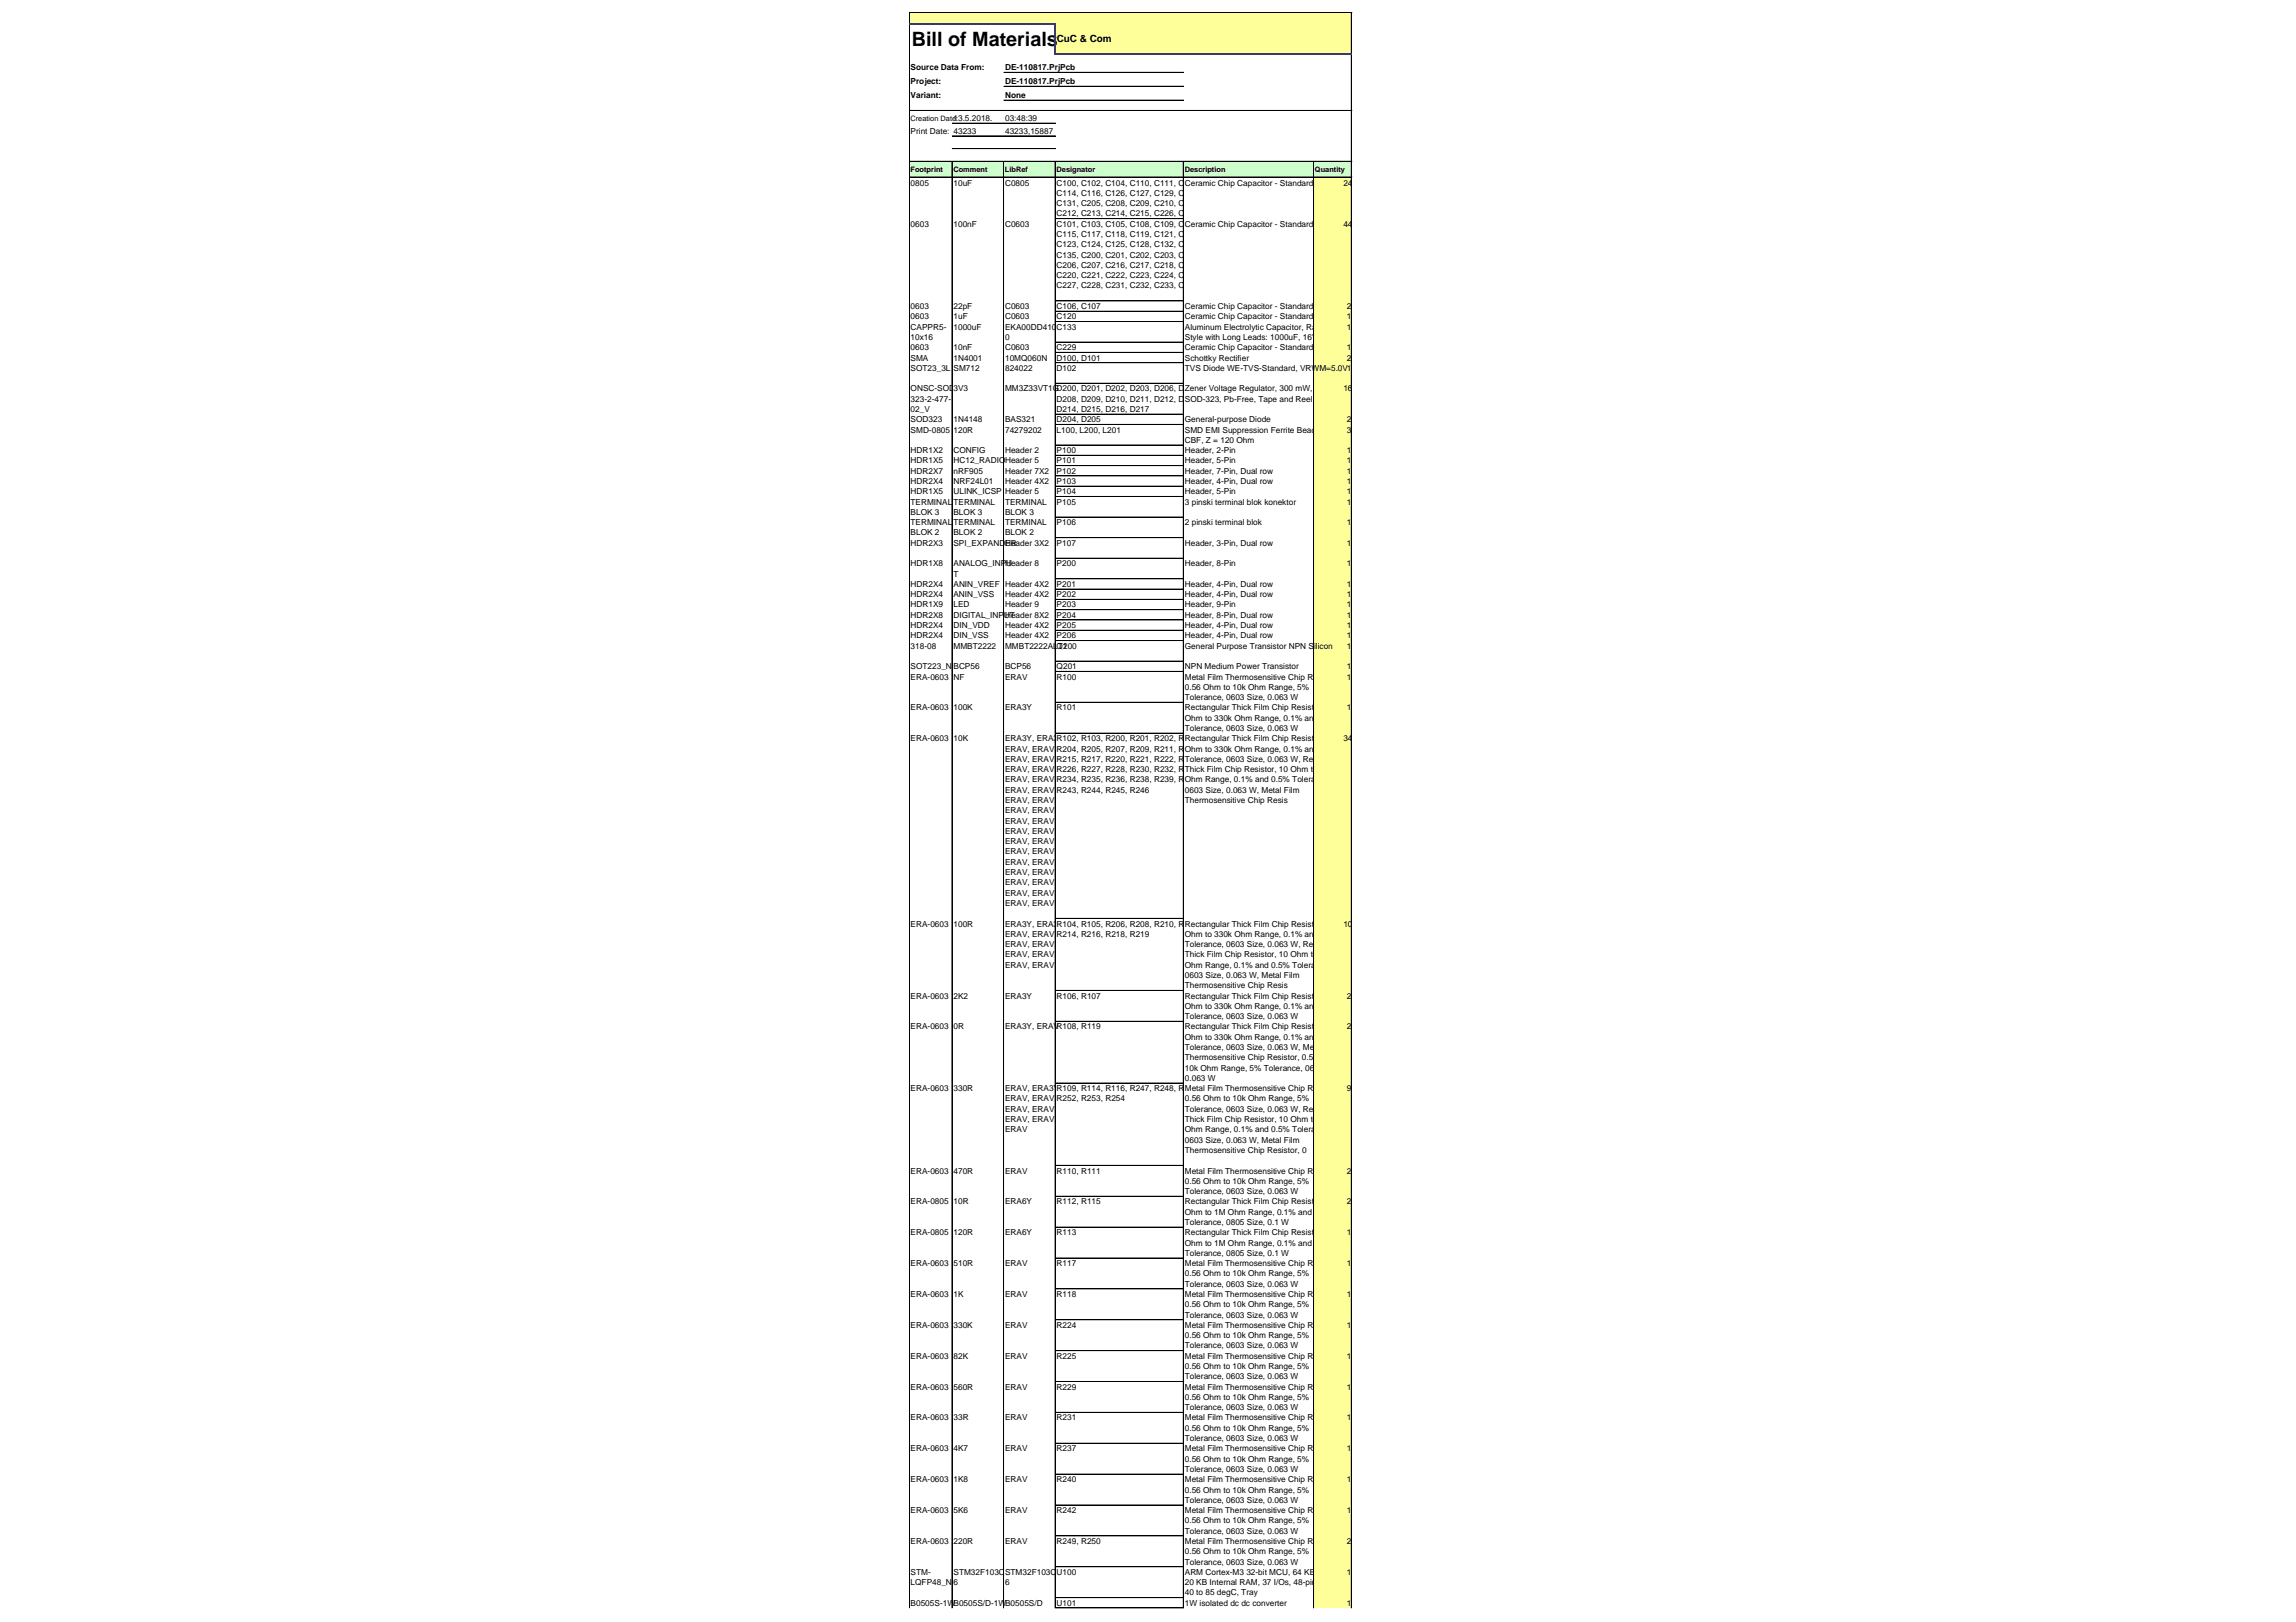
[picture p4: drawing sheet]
<svg xmlns="http://www.w3.org/2000/svg" width="297mm" height="210mm" viewBox="0 0 297 210" stroke-linecap="round" stroke-linejoin="round" font-family="sans-serif">
<defs><g id="words">
<text font-size="2.6" x="118" y="6">Bill of Materials</text>
<text font-size="1.3" x="136.7" y="5.5">CuC &amp; Com</text>
<g font-size="1.1">
<text x="117.8" y="9.1">Source Data From:</text>
<text x="117.8" y="10.9">Project:</text>
<text x="130" y="9.1">DE-110817.PrjPcb</text>
<text x="130" y="10.9">DE-110817.PrjPcb</text>
<text x="117.8" y="12.7">Variant:</text>
<text x="117.8" y="17.3">Print Date: 43233</text>
<text x="123.4" y="15.7">13.5.2018.</text>
<text x="130" y="12.7">None</text>
<text x="130" y="15.7">03:48:39</text>
<text x="130" y="17.3">43233,15887</text>
<text x="117.8" y="24">0805</text>
<text x="117.8" y="29.3">0603</text>
<text x="123.4" y="24">10uF</text>
<text x="123.4" y="29.3">100nF</text>
<text x="130" y="24">C0805</text>
<text x="130" y="29.3">C0603</text>
<text x="136.7" y="24">C100, C102, C104, C110, C111, C113,</text>
<text x="136.7" y="25.3">C114, C116, C126, C127, C129, C130,</text>
<text x="136.7" y="26.7">C131, C205, C208, C209, C210, C211,</text>
<text x="136.7" y="28">C212, C213, C214, C215, C226, C230</text>
<text x="136.7" y="29.3">C101, C103, C105, C108, C109, C112,</text>
<text x="153.3" y="24">Ceramic Chip Capacitor - Standard</text>
<text x="153.3" y="29.3">Ceramic Chip Capacitor - Standard</text>
<text x="173.8" y="24">24</text>
<text x="173.8" y="29.3">44</text>
<text x="136.7" y="30.7">C115, C117, C118, C119, C121, C122,</text>
<text x="136.7" y="32">C123, C124, C125, C128, C132, C134,</text>
<text x="136.7" y="33.3">C135, C200, C201, C202, C203, C204,</text>
<text x="136.7" y="34.7">C206, C207, C216, C217, C218, C219,</text>
<text x="136.7" y="36">C220, C221, C222, C223, C224, C225,</text>
<text x="117.8" y="40">0603</text>
<text x="117.8" y="41.3">0603</text>
<text x="123.4" y="40">22pF</text>
<text x="123.4" y="41.3">1uF</text>
<text x="130" y="40">C0603</text>
<text x="130" y="41.3">C0603</text>
<text x="136.7" y="37.3">C227, C228, C231, C232, C233, C234, C23</text>
<text x="136.7" y="40">C106, C107</text>
<text x="136.7" y="41.3">C120</text>
<text x="153.3" y="40">Ceramic Chip Capacitor - Standard</text>
<text x="153.3" y="41.3">Ceramic Chip Capacitor - Standard</text>
<text x="174.3" y="40">2</text>
<text x="174.3" y="41.3">1</text>
<text x="117.8" y="42.7">CAPPR5-</text>
<text x="117.8" y="44">10x16</text>
<text x="117.8" y="45.3">0603</text>
<text x="117.8" y="46.7">SMA</text>
<text x="117.8" y="48">SOT23_3L</text>
<text x="123.4" y="42.7">1000uF</text>
<text x="123.4" y="45.3">10nF</text>
<text x="123.4" y="46.7">1N4001</text>
<text x="123.4" y="48">SM712</text>
<text x="130" y="42.7">EKA00DD410D0</text>
<text x="130" y="44">0</text>
<text x="130" y="45.3">C0603</text>
<text x="130" y="46.7">10MQ060N</text>
<text x="130" y="48">824022</text>
<text x="136.7" y="42.7">C133</text>
<text x="136.7" y="45.3">C229</text>
<text x="136.7" y="46.7">D100, D101</text>
<text x="136.7" y="48">D102</text>
<text x="153.3" y="42.7">Aluminum Electrolytic Capacitor, Radial</text>
<text x="153.3" y="44">Style with Long Leads: 1000uF, 16V</text>
<text x="153.3" y="45.3">Ceramic Chip Capacitor - Standard</text>
<text x="153.3" y="46.7">Schottky Rectifier</text>
<text x="153.3" y="48">TVS Diode WE-TVS-Standard, VRWM=5.0V1</text>
<text x="174.3" y="42.7">1</text>
<text x="174.3" y="45.3">1</text>
<text x="174.3" y="46.7">2</text>
<text x="117.8" y="50.6">ONSC-SOD-</text>
<text x="117.8" y="52">323-2-477-</text>
<text x="117.8" y="53.3">02_V</text>
<text x="123.4" y="50.6">3V3</text>
<text x="130" y="50.6">MM3Z33VT1GD200, D201, D202, D203, D206, D207,</text>
<text x="136.7" y="52">D208, D209, D210, D211, D212, D213,</text>
<text x="136.7" y="53.3">D214, D215, D216, D217</text>
<text x="153.3" y="50.6">Zener Voltage Regulator, 300 mW, 2-Pin</text>
<text x="153.3" y="52">SOD-323, Pb-Free, Tape and Reel</text>
<text x="173.8" y="50.6">16</text>
<text x="117.8" y="54.6">SOD323</text>
<text x="117.8" y="56">SMD-0805</text>
<text x="117.8" y="58.6">HDR1X2</text>
<text x="117.8" y="60">HDR1X5</text>
<text x="123.4" y="54.6">1N4148</text>
<text x="123.4" y="56">120R</text>
<text x="123.4" y="58.6">CONFIG</text>
<text x="123.4" y="60">HC12_RADIO</text>
<text x="130" y="54.6">BAS321</text>
<text x="130" y="56">74279202</text>
<text x="130" y="58.6">Header 2</text>
<text x="130" y="60">Header 5</text>
<text x="136.7" y="54.6">D204, D205</text>
<text x="136.7" y="56">L100, L200, L201</text>
<text x="136.7" y="58.6">P100</text>
<text x="136.7" y="60">P101</text>
<text x="153.3" y="54.6">General-purpose Diode</text>
<text x="153.3" y="56">SMD EMI Suppression Ferrite Bead WE-</text>
<text x="153.3" y="57.3">CBF, Z = 120 Ohm</text>
<text x="153.3" y="58.6">Header, 2-Pin</text>
<text x="153.3" y="60">Header, 5-Pin</text>
<text x="174.3" y="54.6">2</text>
<text x="174.3" y="56">3</text>
<text x="174.3" y="58.6">1</text>
<text x="174.3" y="60">1</text>
<text x="117.8" y="61.3">HDR2X7</text>
<text x="117.8" y="62.6">HDR2X4</text>
<text x="117.8" y="64">HDR1X5</text>
<text x="117.8" y="65.3">TERMINAL</text>
<text x="123.4" y="61.3">nRF905</text>
<text x="123.4" y="62.6">NRF24L01</text>
<text x="123.4" y="64">ULINK_ICSP</text>
<text x="123.4" y="65.3">TERMINAL</text>
<text x="130" y="61.3">Header 7X2</text>
<text x="130" y="62.6">Header 4X2</text>
<text x="130" y="64">Header 5</text>
<text x="130" y="65.3">TERMINAL</text>
<text x="136.7" y="61.3">P102</text>
<text x="136.7" y="62.6">P103</text>
<text x="136.7" y="64">P104</text>
<text x="136.7" y="65.3">P105</text>
<text x="153.3" y="61.3">Header, 7-Pin, Dual row</text>
<text x="153.3" y="62.6">Header, 4-Pin, Dual row</text>
<text x="153.3" y="64">Header, 5-Pin</text>
<text x="153.3" y="65.3">3 pinski terminal blok konektor</text>
<text x="174.3" y="61.3">1</text>
<text x="174.3" y="62.6">1</text>
<text x="174.3" y="64">1</text>
<text x="174.3" y="65.3">1</text>
<text x="117.8" y="66.6">BLOK 3</text>
<text x="117.8" y="68">TERMINAL</text>
<text x="117.8" y="69.3">BLOK 2</text>
<text x="117.8" y="70.6">HDR2X3</text>
<text x="123.4" y="66.6">BLOK 3</text>
<text x="123.4" y="68">TERMINAL</text>
<text x="123.4" y="69.3">BLOK 2</text>
<text x="123.4" y="70.6">SPI_EXPANDER</text>
<text x="130" y="66.6">BLOK 3</text>
<text x="130" y="68">TERMINAL</text>
<text x="130" y="69.3">BLOK 2</text>
<text x="130" y="70.6">Header 3X2</text>
<text x="136.7" y="68">P106</text>
<text x="136.7" y="70.6">P107</text>
<text x="153.3" y="68">2 pinski terminal blok</text>
<text x="153.3" y="70.6">Header, 3-Pin, Dual row</text>
<text x="174.3" y="68">1</text>
<text x="174.3" y="70.6">1</text>
<text x="117.8" y="73.3">HDR1X8</text>
<text x="117.8" y="76">HDR2X4</text>
<text x="117.8" y="77.3">HDR2X4</text>
<text x="123.4" y="73.3">ANALOG_INPU</text>
<text x="123.4" y="74.6">T</text>
<text x="123.4" y="76">ANIN_VREF</text>
<text x="123.4" y="77.3">ANIN_VSS</text>
<text x="130" y="73.3">Header 8</text>
<text x="130" y="76">Header 4X2</text>
<text x="130" y="77.3">Header 4X2</text>
<text x="136.7" y="73.3">P200</text>
<text x="136.7" y="76">P201</text>
<text x="136.7" y="77.3">P202</text>
<text x="153.3" y="73.3">Header, 8-Pin</text>
<text x="153.3" y="76">Header, 4-Pin, Dual row</text>
<text x="153.3" y="77.3">Header, 4-Pin, Dual row</text>
<text x="174.3" y="73.3">1</text>
<text x="174.3" y="76">1</text>
<text x="174.3" y="77.3">1</text>
<text x="117.8" y="78.6">HDR1X9</text>
<text x="117.8" y="79.9">HDR2X8</text>
<text x="117.8" y="81.3">HDR2X4</text>
<text x="117.8" y="82.6">HDR2X4</text>
<text x="117.8" y="83.9">318-08</text>
<text x="123.4" y="78.6">LED</text>
<text x="123.4" y="79.9">DIGITAL_INPUT</text>
<text x="123.4" y="81.3">DIN_VDD</text>
<text x="123.4" y="82.6">DIN_VSS</text>
<text x="123.4" y="83.9">MMBT2222</text>
<text x="130" y="78.6">Header 9</text>
<text x="130" y="79.9">Header 8X2</text>
<text x="130" y="81.3">Header 4X2</text>
<text x="130" y="82.6">Header 4X2</text>
<text x="130" y="83.9">MMBT2222ALT1</text>
<text x="136.7" y="78.6">P203</text>
<text x="136.7" y="79.9">P204</text>
<text x="136.7" y="81.3">P205</text>
<text x="136.7" y="82.6">P206</text>
<text x="136.7" y="83.9">Q200</text>
<text x="153.3" y="78.6">Header, 9-Pin</text>
<text x="153.3" y="79.9">Header, 8-Pin, Dual row</text>
<text x="153.3" y="81.3">Header, 4-Pin, Dual row</text>
<text x="153.3" y="82.6">Header, 4-Pin, Dual row</text>
<text x="153.3" y="83.9">General Purpose Transistor NPN Silicon</text>
<text x="174.3" y="78.6">1</text>
<text x="174.3" y="79.9">1</text>
<text x="174.3" y="81.3">1</text>
<text x="174.3" y="82.6">1</text>
<text x="174.3" y="83.9">1</text>
<text x="117.8" y="86.6">SOT223_N</text>
<text x="117.8" y="87.9">ERA-0603</text>
<text x="123.4" y="86.6">BCP56</text>
<text x="123.4" y="87.9">NF</text>
<text x="130" y="86.6">BCP56</text>
<text x="130" y="87.9">ERAV</text>
<text x="136.7" y="86.6">Q201</text>
<text x="136.7" y="87.9">R100</text>
<text x="153.3" y="86.6">NPN Medium Power Transistor</text>
<text x="153.3" y="87.9">Metal Film Thermosensitive Chip Resistor,</text>
<text x="153.3" y="89.3">0.56 Ohm to 10k Ohm Range, 5%</text>
<text x="174.3" y="86.6">1</text>
<text x="174.3" y="87.9">1</text>
<text x="117.8" y="91.9">ERA-0603</text>
<text x="117.8" y="95.9">ERA-0603</text>
<text x="123.4" y="91.9">100K</text>
<text x="123.4" y="95.9">10K</text>
<text x="130" y="91.9">ERA3Y</text>
<text x="130" y="95.9">ERA3Y, ERA3Y,</text>
<text x="136.7" y="91.9">R101</text>
<text x="136.7" y="95.9">R102, R103, R200, R201, R202, R203,</text>
<text x="153.3" y="90.6">Tolerance, 0603 Size, 0.063 W</text>
<text x="153.3" y="91.9">Rectangular Thick Film Chip Resistor, 10</text>
<text x="153.3" y="93.3">Ohm to 330k Ohm Range, 0.1% and 0.5%</text>
<text x="153.3" y="94.6">Tolerance, 0603 Size, 0.063 W</text>
<text x="153.3" y="95.9">Rectangular Thick Film Chip Resistor, 10</text>
<text x="173.8" y="95.9">34</text>
<text x="174.3" y="91.9">1</text>
<text x="130" y="97.3">ERAV, ERAV,</text>
<text x="130" y="98.6">ERAV, ERAV,</text>
<text x="130" y="99.9">ERAV, ERAV,</text>
<text x="130" y="101.3">ERAV, ERAV,</text>
<text x="136.7" y="97.3">R204, R205, R207, R209, R211, R213,</text>
<text x="136.7" y="98.6">R215, R217, R220, R221, R222, R223,</text>
<text x="136.7" y="99.9">R226, R227, R228, R230, R232, R233,</text>
<text x="136.7" y="101.3">R234, R235, R236, R238, R239, R241,</text>
<text x="153.3" y="97.3">Ohm to 330k Ohm Range, 0.1% and 0.5%</text>
<text x="153.3" y="98.6">Tolerance, 0603 Size, 0.063 W, Rectangular</text>
<text x="153.3" y="99.9">Thick Film Chip Resistor, 10 Ohm to 330k</text>
<text x="153.3" y="101.3">Ohm Range, 0.1% and 0.5% Tolerance,</text>
<text x="130" y="102.6">ERAV, ERAV,</text>
<text x="130" y="103.9">ERAV, ERAV,</text>
<text x="130" y="105.3">ERAV, ERAV,</text>
<text x="130" y="106.6">ERAV, ERAV,</text>
<text x="130" y="107.9">ERAV, ERAV,</text>
<text x="136.7" y="102.6">R243, R244, R245, R246</text>
<text x="153.3" y="102.6">0603 Size, 0.063 W, Metal Film</text>
<text x="153.3" y="103.9">Thermosensitive Chip Resis</text>
<text x="130" y="109.2">ERAV, ERAV,</text>
<text x="130" y="110.6">ERAV, ERAV,</text>
<text x="130" y="111.9">ERAV, ERAV,</text>
<text x="130" y="113.2">ERAV, ERAV,</text>
<text x="117.8" y="119.9">ERA-0603</text>
<text x="123.4" y="119.9">100R</text>
<text x="130" y="114.6">ERAV, ERAV,</text>
<text x="130" y="115.9">ERAV, ERAV,</text>
<text x="130" y="117.2">ERAV, ERAV</text>
<text x="130" y="119.9">ERA3Y, ERA3Y,</text>
<text x="136.7" y="119.9">R104, R105, R206, R208, R210, R212,</text>
<text x="153.3" y="119.9">Rectangular Thick Film Chip Resistor, 10</text>
<text x="173.8" y="119.9">10</text>
<text x="130" y="121.2">ERAV, ERAV,</text>
<text x="130" y="122.6">ERAV, ERAV,</text>
<text x="130" y="123.9">ERAV, ERAV,</text>
<text x="130" y="125.2">ERAV, ERAV</text>
<text x="136.7" y="121.2">R214, R216, R218, R219</text>
<text x="153.3" y="121.2">Ohm to 330k Ohm Range, 0.1% and 0.5%</text>
<text x="153.3" y="122.6">Tolerance, 0603 Size, 0.063 W, Rectangular</text>
<text x="153.3" y="123.9">Thick Film Chip Resistor, 10 Ohm to 330k</text>
<text x="153.3" y="125.2">Ohm Range, 0.1% and 0.5% Tolerance,</text>
<text x="117.8" y="129.2">ERA-0603</text>
<text x="123.4" y="129.2">2K2</text>
<text x="130" y="129.2">ERA3Y</text>
<text x="136.7" y="129.2">R106, R107</text>
<text x="153.3" y="126.6">0603 Size, 0.063 W, Metal Film</text>
<text x="153.3" y="127.9">Thermosensitive Chip Resis</text>
<text x="153.3" y="129.2">Rectangular Thick Film Chip Resistor, 10</text>
<text x="153.3" y="130.6">Ohm to 330k Ohm Range, 0.1% and 0.5%</text>
<text x="153.3" y="131.9">Tolerance, 0603 Size, 0.063 W</text>
<text x="174.3" y="129.2">2</text>
<text x="117.8" y="133.2">ERA-0603</text>
<text x="123.4" y="133.2">0R</text>
<text x="130" y="133.2">ERA3Y, ERAVR108, R119</text>
<text x="153.3" y="133.2">Rectangular Thick Film Chip Resistor, 10</text>
<text x="153.3" y="134.5">Ohm to 330k Ohm Range, 0.1% and 0.5%</text>
<text x="153.3" y="135.9">Tolerance, 0603 Size, 0.063 W, Metal Film</text>
<text x="153.3" y="137.2">Thermosensitive Chip Resistor, 0.56 Ohm to</text>
<text x="174.3" y="133.2">2</text>
<text x="117.8" y="141.2">ERA-0603</text>
<text x="123.4" y="141.2">330R</text>
<text x="130" y="141.2">ERAV, ERA3Y,</text>
<text x="130" y="142.5">ERAV, ERAV,</text>
<text x="130" y="143.9">ERAV, ERAV,</text>
<text x="136.7" y="141.2">R109, R114, R116, R247, R248, R251,</text>
<text x="136.7" y="142.5">R252, R253, R254</text>
<text x="153.3" y="138.5">10k Ohm Range, 5% Tolerance, 0603 Size,</text>
<text x="153.3" y="139.9">0.063 W</text>
<text x="153.3" y="141.2">Metal Film Thermosensitive Chip Resistor,</text>
<text x="153.3" y="142.5">0.56 Ohm to 10k Ohm Range, 5%</text>
<text x="153.3" y="143.9">Tolerance, 0603 Size, 0.063 W, Rectangular</text>
<text x="174.3" y="141.2">9</text>
<text x="130" y="145.2">ERAV, ERAV,</text>
<text x="130" y="146.5">ERAV</text>
<text x="153.3" y="145.2">Thick Film Chip Resistor, 10 Ohm to 330k</text>
<text x="153.3" y="146.5">Ohm Range, 0.1% and 0.5% Tolerance,</text>
<text x="153.3" y="147.9">0603 Size, 0.063 W, Metal Film</text>
<text x="153.3" y="149.2">Thermosensitive Chip Resistor, 0</text>
<text x="117.8" y="151.9">ERA-0603</text>
<text x="117.8" y="155.9">ERA-0805</text>
<text x="123.4" y="151.9">470R</text>
<text x="123.4" y="155.9">10R</text>
<text x="130" y="151.9">ERAV</text>
<text x="130" y="155.9">ERA6Y</text>
<text x="136.7" y="151.9">R110, R111</text>
<text x="136.7" y="155.9">R112, R115</text>
<text x="153.3" y="151.9">Metal Film Thermosensitive Chip Resistor,</text>
<text x="153.3" y="153.2">0.56 Ohm to 10k Ohm Range, 5%</text>
<text x="153.3" y="154.5">Tolerance, 0603 Size, 0.063 W</text>
<text x="153.3" y="155.9">Rectangular Thick Film Chip Resistor, 10</text>
<text x="174.3" y="151.9">2</text>
<text x="174.3" y="155.9">2</text>
<text x="117.8" y="159.9">ERA-0805</text>
<text x="123.4" y="159.9">120R</text>
<text x="130" y="159.9">ERA6Y</text>
<text x="136.7" y="159.9">R113</text>
<text x="153.3" y="157.2">Ohm to 1M Ohm Range, 0.1% and 0.5%</text>
<text x="153.3" y="158.5">Tolerance, 0805 Size, 0.1 W</text>
<text x="153.3" y="159.9">Rectangular Thick Film Chip Resistor, 10</text>
<text x="153.3" y="161.2">Ohm to 1M Ohm Range, 0.1% and 0.5%</text>
<text x="174.3" y="159.9">1</text>
<text x="117.8" y="163.8">ERA-0603</text>
<text x="117.8" y="167.8">ERA-0603</text>
<text x="123.4" y="163.8">510R</text>
<text x="123.4" y="167.8">1K</text>
<text x="130" y="163.8">ERAV</text>
<text x="130" y="167.8">ERAV</text>
<text x="136.7" y="163.8">R117</text>
<text x="136.7" y="167.8">R118</text>
<text x="153.3" y="162.5">Tolerance, 0805 Size, 0.1 W</text>
<text x="153.3" y="163.8">Metal Film Thermosensitive Chip Resistor,</text>
<text x="153.3" y="165.2">0.56 Ohm to 10k Ohm Range, 5%</text>
<text x="153.3" y="166.5">Tolerance, 0603 Size, 0.063 W</text>
<text x="153.3" y="167.8">Metal Film Thermosensitive Chip Resistor,</text>
<text x="174.3" y="163.8">1</text>
<text x="174.3" y="167.8">1</text>
<text x="117.8" y="171.8">ERA-0603</text>
<text x="123.4" y="171.8">330K</text>
<text x="130" y="171.8">ERAV</text>
<text x="136.7" y="171.8">R224</text>
<text x="153.3" y="169.2">0.56 Ohm to 10k Ohm Range, 5%</text>
<text x="153.3" y="170.5">Tolerance, 0603 Size, 0.063 W</text>
<text x="153.3" y="171.8">Metal Film Thermosensitive Chip Resistor,</text>
<text x="153.3" y="173.2">0.56 Ohm to 10k Ohm Range, 5%</text>
<text x="174.3" y="171.8">1</text>
<text x="117.8" y="175.8">ERA-0603</text>
<text x="117.8" y="179.8">ERA-0603</text>
<text x="123.4" y="175.8">82K</text>
<text x="123.4" y="179.8">560R</text>
<text x="130" y="175.8">ERAV</text>
<text x="130" y="179.8">ERAV</text>
<text x="136.7" y="175.8">R225</text>
<text x="136.7" y="179.8">R229</text>
<text x="153.3" y="174.5">Tolerance, 0603 Size, 0.063 W</text>
<text x="153.3" y="175.8">Metal Film Thermosensitive Chip Resistor,</text>
<text x="153.3" y="177.2">0.56 Ohm to 10k Ohm Range, 5%</text>
<text x="153.3" y="178.5">Tolerance, 0603 Size, 0.063 W</text>
<text x="153.3" y="179.8">Metal Film Thermosensitive Chip Resistor,</text>
<text x="174.3" y="175.8">1</text>
<text x="174.3" y="179.8">1</text>
<text x="117.8" y="183.8">ERA-0603</text>
<text x="123.4" y="183.8">33R</text>
<text x="130" y="183.8">ERAV</text>
<text x="136.7" y="183.8">R231</text>
<text x="153.3" y="181.2">0.56 Ohm to 10k Ohm Range, 5%</text>
<text x="153.3" y="182.5">Tolerance, 0603 Size, 0.063 W</text>
<text x="153.3" y="183.8">Metal Film Thermosensitive Chip Resistor,</text>
<text x="153.3" y="185.2">0.56 Ohm to 10k Ohm Range, 5%</text>
<text x="174.3" y="183.8">1</text>
<text x="117.8" y="187.8">ERA-0603</text>
<text x="117.8" y="191.8">ERA-0603</text>
<text x="123.4" y="187.8">4K7</text>
<text x="123.4" y="191.8">1K8</text>
<text x="130" y="187.8">ERAV</text>
<text x="130" y="191.8">ERAV</text>
<text x="136.7" y="187.8">R237</text>
<text x="136.7" y="191.8">R240</text>
<text x="153.3" y="186.5">Tolerance, 0603 Size, 0.063 W</text>
<text x="153.3" y="187.8">Metal Film Thermosensitive Chip Resistor,</text>
<text x="153.3" y="189.2">0.56 Ohm to 10k Ohm Range, 5%</text>
<text x="153.3" y="190.5">Tolerance, 0603 Size, 0.063 W</text>
<text x="153.3" y="191.8">Metal Film Thermosensitive Chip Resistor,</text>
<text x="174.3" y="187.8">1</text>
<text x="174.3" y="191.8">1</text>
<text x="117.8" y="195.8">ERA-0603</text>
<text x="123.4" y="195.8">5K6</text>
<text x="130" y="195.8">ERAV</text>
<text x="136.7" y="195.8">R242</text>
<text x="153.3" y="193.1">0.56 Ohm to 10k Ohm Range, 5%</text>
<text x="153.3" y="194.5">Tolerance, 0603 Size, 0.063 W</text>
<text x="153.3" y="195.8">Metal Film Thermosensitive Chip Resistor,</text>
<text x="153.3" y="197.1">0.56 Ohm to 10k Ohm Range, 5%</text>
<text x="174.3" y="195.8">1</text>
<text x="117.8" y="199.8">ERA-0603</text>
<text x="117.8" y="203.8">STM-</text>
<text x="123.4" y="199.8">220R</text>
<text x="123.4" y="203.8">STM32F103C8T</text>
<text x="130" y="199.8">ERAV</text>
<text x="130" y="203.8">STM32F103C8T</text>
<text x="136.7" y="199.8">R249, R250</text>
<text x="136.7" y="203.8">U100</text>
<text x="153.3" y="198.5">Tolerance, 0603 Size, 0.063 W</text>
<text x="153.3" y="199.8">Metal Film Thermosensitive Chip Resistor,</text>
<text x="153.3" y="201.1">0.56 Ohm to 10k Ohm Range, 5%</text>
<text x="153.3" y="202.5">Tolerance, 0603 Size, 0.063 W</text>
<text x="153.3" y="203.8">ARM Cortex-M3 32-bit MCU, 64 KB Flash,</text>
<text x="174.3" y="199.8">2</text>
<text x="174.3" y="203.8">1</text>
<text x="117.8" y="205.1">LQFP48_N</text>
<text x="117.8" y="207.8">B0505S-1WB0505S/D-1W</text>
<text x="123.4" y="205.1">6</text>
<text x="130" y="205.1">6</text>
<text x="130" y="207.8">B0505S/D</text>
<text x="136.7" y="207.8">U101</text>
<text x="153.3" y="205.1">20 KB Internal RAM, 37 I/Os, 48-pin LQFP, -</text>
<text x="153.3" y="206.5">40 to 85 degC, Tray</text>
<text x="153.3" y="207.8">1W isolated dc dc converter</text>
<text x="174.3" y="207.8">1</text>
</g>
<g font-size="1">
<text x="117.8" y="15.7">Creation Date:</text>
<text x="117.8" y="22.3">Footprint</text>
<text x="123.3" y="22.3">Comment</text>
<text x="130" y="22.3">LibRef</text>
<text x="136.7" y="22.3">Designator</text>
<text x="153.3" y="22.3">Description</text>
<text x="170.1" y="22.3">Quantity</text>
</g>
</g></defs>
<g fill="#ff9">
<path d="M117.6 1.7h57.3v1.4h-57.3z"/>
<path d="M136.5 3.1h38.4v3.9h-38.4z"/>
</g>
<path d="M117.6 20.9h57.3v2.1h-57.3z" fill="#cfc"/>
<g fill="#ff9">
<path d="M170 23h4.9v5.3h-4.9z"/>
<path d="M170 28.3h4.9v10.6h-4.9z"/>
<path d="M170 38.9h4.9v1.4h-4.9z"/>
<path d="M170 40.3h4.9v1.3h-4.9z"/>
<path d="M170 41.6h4.9v2.7h-4.9z"/>
<path d="M170 44.3h4.9v1.3h-4.9z"/>
<path d="M170 45.6h4.9v1.3h-4.9z"/>
<path d="M170 46.9h4.9v2.7h-4.9z"/>
<path d="M170 49.6h4.9v4h-4.9z"/>
<path d="M170 53.6h4.9v1.3h-4.9z"/>
<path d="M170 54.9h4.9v2.7h-4.9z"/>
<path d="M170 57.6h4.9v1.3h-4.9z"/>
<path d="M170 58.9h4.9v1.4h-4.9z"/>
<path d="M170 60.3h4.9v1.3h-4.9z"/>
<path d="M170 61.6h4.9v1.3h-4.9z"/>
<path d="M170 62.9h4.9v1.4h-4.9z"/>
<path d="M170 64.2h4.9v2.7h-4.9z"/>
<path d="M170 66.9h4.9v2.7h-4.9z"/>
<path d="M170 69.6h4.9v2.6h-4.9z"/>
<path d="M170 72.2h4.9v2.7h-4.9z"/>
<path d="M170 74.9h4.9v1.3h-4.9z"/>
<path d="M170 76.2h4.9v1.4h-4.9z"/>
<path d="M170 77.6h4.9v1.3h-4.9z"/>
<path d="M170 78.9h4.9v1.3h-4.9z"/>
<path d="M170 80.2h4.9v1.4h-4.9z"/>
<path d="M170 81.6h4.9v1.3h-4.9z"/>
<path d="M170 82.9h4.9v2.7h-4.9z"/>
<path d="M170 85.6h4.9v1.3h-4.9z"/>
<path d="M170 86.9h4.9v4h-4.9z"/>
<path d="M170 90.9h4.9v4h-4.9z"/>
<path d="M170 94.9h4.9v24h-4.9z"/>
<path d="M170 118.8h4.9v9.4h-4.9z"/>
<path d="M170 128.2h4.9v4h-4.9z"/>
<path d="M170 132.2h4.9v8h-4.9z"/>
<path d="M170 140.2h4.9v10.6h-4.9z"/>
<path d="M170 150.8h4.9v4h-4.9z"/>
<path d="M170 154.8h4.9v4h-4.9z"/>
<path d="M170 158.8h4.9v4h-4.9z"/>
<path d="M170 162.8h4.9v4h-4.9z"/>
<path d="M170 166.8h4.9v4h-4.9z"/>
<path d="M170 170.8h4.9v4h-4.9z"/>
<path d="M170 174.8h4.9v4h-4.9z"/>
<path d="M170 178.8h4.9v4h-4.9z"/>
<path d="M170 182.8h4.9v4h-4.9z"/>
<path d="M170 186.8h4.9v4h-4.9z"/>
<path d="M170 190.8h4.9v4h-4.9z"/>
<path d="M170 194.8h4.9v4h-4.9z"/>
<path d="M170 198.8h4.9v4h-4.9z"/>
<path d="M170 202.8h4.9v4h-4.9z"/>
<path d="M170 206.7h4.9v1.4h-4.9z"/>
</g>
<g fill="none" stroke="#000" stroke-width=".13">
<path d="M117.6 1.6v1.4M117.6 3.2v204.9M117.7 1.6h57.2M117.7 1.7h57.2M117.7 14.3h57.2M123.2 15.9h13.3M123.2 16h13.3M123.2 17.6h13.3M123.2 19.2h13.3M123.2 19.3h13.3M129.9 9.4h23.2M129.9 11.2h23.2"/>
<path d="M129.9 13h23.2M174.8 1.7v5.2M174.8 7.1v201M174.9 1.7v5.2M174.9 7.1v201M117.7 20.9h57.2M117.7 22.9h57.2M117.7 23h57.2M123.2 21v187.1M129.8 21v187.1M129.9 21v187.1M136.5 21v187.1"/>
<path d="M136.6 28.3h16.5M136.6 38.9h16.5M153.1 21v187.1h-16.5M153.1 21v187.1M169.9 21v187.1M170 21v187.1M136.6 40.3h16.5M136.6 41.6h16.5M136.6 44.3h16.5M136.6 45.6h16.5M136.6 46.9h16.5M136.6 49.6h16.5"/>
<path d="M136.6 53.6h16.5M136.6 54.9h16.5M136.6 57.6h16.5M136.6 58.9h16.5M136.6 60.3h16.5M136.6 61.6h16.5M136.6 62.9h16.5M136.6 64.2h16.5M136.6 64.3h16.5M136.6 66.9h16.5M136.6 69.6h16.5M136.6 72.2h16.5"/>
<path d="M136.6 74.9h16.5M136.6 76.2h16.5M136.6 77.6h16.5M136.6 78.9h16.5M136.6 80.2h16.5M136.6 81.6h16.5M136.6 82.9h16.5M136.6 85.6h16.5M136.6 86.9h16.5M136.6 90.9h16.5M136.6 94.9h16.5M136.6 118.8h16.5"/>
<path d="M136.6 128.2h16.5M136.6 132.2h16.5M136.6 140.2h16.5M136.6 150.8h16.5M136.6 154.8h16.5M136.6 158.8h16.5M136.6 162.8h16.5M136.6 166.8h16.5M136.6 170.8h16.5M136.6 174.8h16.5M136.6 178.8h16.5M136.6 182.8h16.5"/>
<path d="M136.6 186.8h16.5M136.6 190.8h16.5M136.6 194.8h16.5M136.6 198.8h16.5M136.6 202.8h16.5M136.6 206.7h16.5M136.6 208.1h16.5"/>
</g>
<path d="M117.6 1.6h.1v1.4h-.1z" fill="#000"/>
<path d="M136.5 3.2v3.9" fill="none" stroke="#339" stroke-width=".16"/>
<path d="M117.6 3.1h19M136.6 7h38.3" fill="none" stroke="#339" stroke-width=".2"/>
<use href="#words"/>
</svg>
